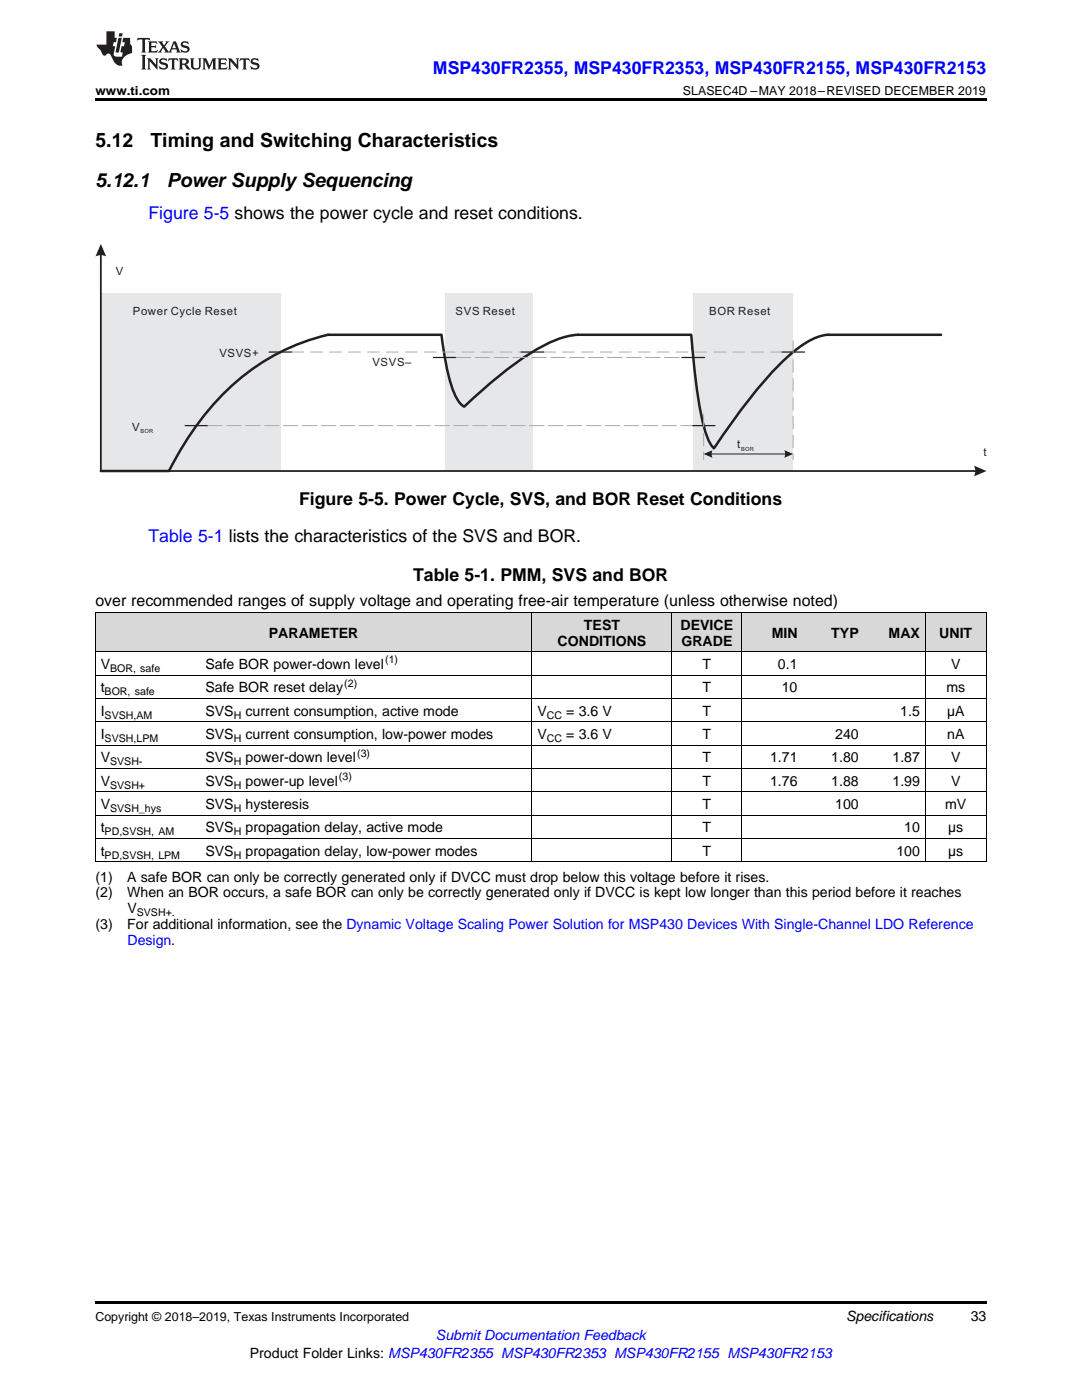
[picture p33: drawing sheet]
<svg xmlns="http://www.w3.org/2000/svg" width="216mm" height="279mm" viewBox="0 0 216 279" stroke-linecap="round" stroke-linejoin="round" font-family="sans-serif">
<defs><g id="words">
<g font-size="3.9">
<text x="19" y="29.3">5.12</text>
<text x="30" y="29.3">Timing and Switching Characteristics</text>
<text x="19" y="37.3">5.12.1</text>
<text x="33.3" y="37.3">Power Supply Sequencing</text>
</g>
<g font-size="3.5" fill="#00f">
<text x="86.4" y="14.8">MSP430FR2355, MSP430FR2353, MSP430FR2155, MSP430FR2153</text>
<text x="29.6" y="43.7">Figure 5-5 shows the power cycle and reset conditions.</text>
<text x="29.6" y="108.1">Table 5-1 lists the characteristics of the SVS and BOR.</text>
</g>
<g font-size="3.5">
<text x="59.7" y="100.7">Figure 5-5. Power Cycle, SVS, and BOR Reset Conditions</text>
<text x="82.4" y="115.9">Table 5-1. PMM, SVS and BOR</text>
</g>
<text font-size="3.2" x="19" y="121">over recommended ranges of supply voltage and operating free-air temperature (unless otherwise noted)</text>
<g font-size="2.8">
<text x="116.5" y="125.7">TEST</text>
<text x="135.8" y="125.7">DEVICE</text>
<text x="53.7" y="127.3">PARAMETER</text>
<text x="111.3" y="128.9">CONDITIONS</text>
<text x="136" y="128.9">GRADE</text>
<text x="154" y="127.3">MIN</text>
<text x="165.9" y="127.3">TYP</text>
<text x="177.3" y="127.3">MAX</text>
<text x="187.4" y="127.3">UNIT</text>
<text x="20.1" y="133.5">V</text>
<text x="41" y="133.5">Safe BOR power-down level</text>
<text x="140.2" y="133.5">T</text>
<text x="155.2" y="133.5">0.1</text>
<text x="189.8" y="133.5">V</text>
<text x="20.1" y="138.2">t</text>
<text x="20.1" y="142.8">I</text>
<text x="41" y="138.2">Safe BOR reset delay</text>
<text x="41" y="142.8">SVS</text>
<text x="49" y="142.8">current consumption, active mode</text>
<text x="107.2" y="142.8">V</text>
<text x="113" y="142.8">= 3.6 V</text>
<text x="140.2" y="138.2">T</text>
<text x="140.2" y="142.8">T</text>
<text x="156" y="138.2">10</text>
<text x="179.6" y="142.8">1.5</text>
<text x="188.8" y="138.2">ms</text>
<text x="189" y="142.8">µA</text>
<text x="20.1" y="147.5">I</text>
<text x="41" y="147.5">SVS</text>
<text x="49" y="147.5">current consumption, low-power modes</text>
<text x="107.2" y="147.5">V</text>
<text x="113" y="147.5">= 3.6 V</text>
<text x="140.2" y="147.5">T</text>
<text x="166.7" y="147.5">240</text>
<text x="189" y="147.5">nA</text>
<text x="20.1" y="152.2">V</text>
<text x="41" y="152.2">SVS</text>
<text x="49" y="152.2">power-down level</text>
<text x="140.2" y="152.2">T</text>
<text x="153.7" y="152.2">1.71</text>
<text x="165.9" y="152.2">1.80</text>
<text x="178.1" y="152.2">1.87</text>
<text x="189.8" y="152.2">V</text>
<text x="20.1" y="156.8">V</text>
<text x="20.1" y="161.5">V</text>
<text x="41" y="156.8">SVS</text>
<text x="41" y="161.5">SVS</text>
<text x="49" y="156.8">power-up level</text>
<text x="49" y="161.5">hysteresis</text>
<text x="140.2" y="156.8">T</text>
<text x="140.2" y="161.5">T</text>
<text x="153.7" y="156.8">1.76</text>
<text x="165.9" y="156.8">1.88</text>
<text x="166.7" y="161.5">100</text>
<text x="178.1" y="156.8">1.99</text>
<text x="188.6" y="161.5">mV</text>
<text x="189.8" y="156.8">V</text>
<text x="20.1" y="166.1">t</text>
<text x="41" y="166.1">SVS</text>
<text x="49" y="166.1">propagation delay, active mode</text>
<text x="140.2" y="166.1">T</text>
<text x="180.4" y="166.1">10</text>
<text x="189.2" y="166.1">µs</text>
<text x="20.1" y="170.8">t</text>
<text x="41" y="170.8">SVS</text>
<text x="49" y="170.8">propagation delay, low-power modes</text>
<text x="140.2" y="170.8">T</text>
<text x="178.9" y="170.8">100</text>
<text x="189.2" y="170.8">µs</text>
<text x="19" y="175.9">(1)</text>
<text x="19" y="179.1">(2)</text>
<text x="25.4" y="175.9">A safe BOR can only be correctly generated only if DVCC must drop below this voltage before it rises.</text>
<text x="25.4" y="179.1">When an BOR occurs, a safe BOR can only be correctly generated only if DVCC is kept low longer than this period before it reaches</text>
<text x="19" y="185.5">(3)</text>
<text x="25.4" y="185.5">For additional information, see the Dynamic Voltage Scaling Power Solution for MSP430 Devices With Single-Channel LDO Reference</text>
<text x="25.4" y="182.3">V</text>
<text x="168.8" y="263.6">Specifications</text>
<text x="193.7" y="263.6">33</text>
<text x="49.8" y="270.9">Product Folder Links: MSP430FR2355 MSP430FR2353 MSP430FR2155 MSP430FR2153</text>
</g>
<g font-size="2.8" fill="#00f">
<text x="25.4" y="188.6">Design.</text>
<text x="87" y="267.4">Submit Documentation Feedback</text>
</g>
<g font-size="2.5">
<text x="19" y="19">www.ti.com</text>
<text x="136.3" y="19">SLASEC4D –MAY 2018–REVISED DECEMBER 2019</text>
<text x="19" y="263.6">Copyright © 2018–2019, Texas Instruments Incorporated</text>
</g>
<g font-size="2.3" fill="#231f20">
<text x="23.1" y="54.8">V</text>
<text x="26.5" y="62.9">Power Cycle Reset</text>
<text x="90.9" y="62.9">SVS Reset</text>
<text x="141.5" y="62.9">BOR Reset</text>
<text x="43.8" y="71.3">VSVS+</text>
<text x="74.3" y="73">VSVS–</text>
<text x="26.4" y="86">V</text>
<text x="147.1" y="89.5">t</text>
<text x="196.2" y="91">t</text>
</g>
<g font-size="2.1">
<text x="22" y="134.1">BOR, safe</text>
<text x="68.7" y="137.1">(2)</text>
<text x="76.9" y="132.4">(1)</text>
<text x="20.9" y="138.7">BOR, safe</text>
<text x="20.9" y="143.4">SVSH,AM</text>
<text x="46.6" y="143.4">H</text>
<text x="109.1" y="143.4">CC</text>
<text x="20.9" y="148.1">SVSH,LPM</text>
<text x="46.6" y="148.1">H</text>
<text x="109.1" y="148.1">CC</text>
<text x="22" y="152.7">SVSH-</text>
<text x="46.6" y="152.7">H</text>
<text x="67.6" y="155.7">(3)</text>
<text x="71.3" y="151">(3)</text>
<text x="22" y="157.4">SVSH+</text>
<text x="46.6" y="157.4">H</text>
<text x="20.9" y="166.7">PD,SVSH, AM</text>
<text x="22" y="162">SVSH_hys</text>
<text x="46.6" y="162">H</text>
<text x="46.6" y="166.7">H</text>
<text x="20.9" y="171.3">PD,SVSH, LPM</text>
<text x="46.6" y="171.3">H</text>
<text x="27.3" y="182.8">SVSH+.</text>
</g>
<g font-size="1.1" fill="#231f20">
<text x="28" y="86.5">BOR</text>
<text x="147.9" y="89.9">BOR</text>
</g>
</g></defs>
<g fill="#d8d8d8">
<path d="M19 122.3h20.9v7.8h-20.9z"/>
<path d="M39.9 122.3h66.3v7.8h-66.3z"/>
<path d="M106.2 122.3h27.9v7.8h-27.9z"/>
<path d="M134.1 122.3h13.9v7.8h-13.9z"/>
<path d="M148 122.3h12.2v7.8h-12.2z"/>
<path d="M160.2 122.3h12.2v7.8h-12.2z"/>
<path d="M172.4 122.3h12.2v7.8h-12.2z"/>
<path d="M184.6 122.3h12.2v7.8h-12.2z"/>
</g>
<path d="M19 259.7h177.8v.5h-177.8z" fill="#000"/>
<g fill="none" stroke="#000" stroke-width=".2">
<path d="M19 139.4h177.8M19 134.7h177.8M19 130.1h177.8M19 122.3h177.8M19.1 122.3v49.7M106.1 122.3v49.7M134 122.3v49.7M148 122.3v49.7M184.6 122.3v49.7M196.8 122.3v49.7M19 158h177.8M19 153.4h177.8"/>
<path d="M19 148.7h177.8M19 144.1h177.8M19 172h177.8M19 167.3h177.8M19 162.7h177.8"/>
</g>
<g fill="#e6e7e9">
<path d="M138.3 58.7h20v35.3h-20z" fill-rule="evenodd"/>
<path d="M20.1 58.7h35.9v35.3h-35.9z" fill-rule="evenodd"/>
<path d="M88.8 58.7h17.4v35.3h-17.4z" fill-rule="evenodd"/>
</g>
<path d="M187.8 66.8h-22.7a13 13 0 0 0-7.1 3.7 87.3 87.3 0 0 0-13.9 16.6l-1.6 2.4a9.8 9.8 0 0 1-2.2-4.8 113.8 113.8 0 0 1-2.4-17.9h-22.6a20.9 20.9 0 0 0-9.6 3.8 89.9 89.9 0 0 0-13.1 10.6 7.3 7.3 0 0 1-2.6-4.4l-1-4.3-.9-5.7h-22.7a44.8 44.8 0 0 0-27 19.3 69.3 69.3 0 0 0-4.7 7.9h-13.6" fill="none" stroke="#231f20" stroke-width=".5"/>
<path d="M86.5 71.3h4.5M103.9 70.3h4.6M136.1 71.3h4.5M156 70.3h4.5M36.9 84.9h4.6M138.1 84.9h4.6" fill="none" stroke="#231f20" stroke-width=".25"/>
<path d="M91 71.3h45.1M41.5 84.9h96.6" fill="none" stroke="#a8a9ad" stroke-width=".2" stroke-dasharray="2.9 .9"/>
<path d="M108.5 70.3h47.5" fill="none" stroke="#a8a9ad" stroke-width=".2" stroke-dasharray="2.4 1.4"/>
<path d="M33.7 94h161.9" fill="none" stroke="#231f20" stroke-width=".36"/>
<path d="M194.3 92.9l2.5 1.1-2.5 1.1a2.28 2.28 0 0 0 0-2.2z" fill-rule="evenodd" fill="#231f20"/>
<path d="M20.1 49.9v44.1" fill="none" stroke="#231f20" stroke-width=".36"/>
<path d="M20.1 48.7l1.1 2.5a2.28 2.28 0 0 0-2.1 0z" fill-rule="evenodd" fill="#231f20"/>
<path d="M158.3 68v23.7M140.4 82.7v9" fill="none" stroke="#a8a9ad" stroke-width=".2" stroke-dasharray="2.5 1.3"/>
<path d="M141.3 90.6h16.1" fill="none" stroke="#231f20" stroke-width=".2"/>
<g fill="#231f20">
<path d="M140.4 90.6l1.8-.8a1.62 1.62 0 0 0 0 1.6z" fill-rule="evenodd"/>
<path d="M156.5 89.8l1.8 .8-1.8 .8a1.62 1.62 0 0 0 0-1.6z" fill-rule="evenodd"/>
</g>
<path d="M53.7 70.3h4.5" fill="none" stroke="#231f20" stroke-width=".25"/>
<path d="M58.2 70.3h45.7" fill="none" stroke="#a8a9ad" stroke-width=".2" stroke-dasharray="2.4 1.4"/>
<path d="M19 19.5h177.8v.5h-177.8z" fill="#000"/>
<g fill="#231f20">
<path d="M27.5 7.6l-.1 .5 .4-.2h.6v.1v2.1l-.2 .4h1l-.3-.4v-2.1l.1-.1h.5l.5 .2-.2-.5zM29.5 8.3l.2 .3v1.5l-.2 .4h1.8l.2-.6a1.04 1.04 0 0 1-1.3 .2v-.7h.6l.3 .2v-.6l-.3 .2h-.6v-.6l.8-.1 .4 .3-.2-.5zM31.5 8.3l.9 1.1-.9 1.1h.8l-.2-.2 .5-.7 .4 .7-.2 .2h1.5l-.1-.2 .1-.4h.9l.1 .4-.2 .2h1l-.3-.3-.7-1.9h-.5l-.9 2-.8-1 .9-1h-.8l.1 .3-.3 .5-.4-.6 .2-.2zM34.7 8.6l.4 1h-.7zM36.3 8.4a.63 .63 0 0 0-.2 .7 .63 .63 0 0 0 .6 .4l.6 .2 .1 .2a.75 .75 0 0 1-.7 .4 .75 .75 0 0 1-.6-.5l.1 .7 .1-.1a1.11 1.11 0 0 0 1.5-.6 1.13 1.13 0 0 0-1.2-.8l-.1-.4a1.04 1.04 0 0 1 1.2 .2l-.2-.5-.1 .1-.5-.2zM28.2 10.9l.2 .4v2.2l-.2 .4h1l-.3-.4v-2.2l.3-.4zM29.3 11.6l.3 .4v1.5l-.3 .4h.8l-.2-.4v-1.3l1.5 1.7v-1.9l.2-.4h-.7l.2 .4v.9l-1.1-1.3zM32 11.8a.62 .62 0 0 0-.2 .7 .62 .62 0 0 0 .6 .4l.6 .1 .1 .3a.76 .76 0 0 1-.7 .3 .76 .76 0 0 1-.6-.4l.1 .7 .1-.1a1.11 1.11 0 0 0 1.5-.6 1.13 1.13 0 0 0-1.2-.8l-.1-.4a1.04 1.04 0 0 1 1.2 .2l-.2-.6-.1 .1-.5-.1zM33.7 11.6l-.2 .6a.61 .61 0 0 1 .8-.3v1.6l-.2 .4h.9l-.2-.4v-1.6a.63 .63 0 0 1 .8 .3l-.2-.6zM35.6 11.6l.3 .4v1.5l-.3 .4h1l-.2-.2v-.8l.5 .2a.76 .76 0 0 0 1.2 .7l-1-1a.58 .58 0 0 0 .6-.5 .58 .58 0 0 0-.5-.6zM36.4 11.9h.1a.45 .45 0 0 1 .5 .1 .45 .45 0 0 1 .1 .5l-.7 .2zM37.9 11.6l.2 .2a2.17 2.17 0 0 0 .3 1.9 .99 .99 0 0 0 1.6-.6v-1.1l.2-.4h-.7l.2 .2a1.92 1.92 0 0 1-.2 1.8 .6 .6 0 0 1-.9-.5v-1.1l.2-.4zM40.4 11.6l.2 .4v1.5l-.2 .4h.7l-.2-.4v-1.4l.8 1.8 .8-1.8v1.4l-.2 .4h.9l-.2-.4v-1.5l.2-.4h-.8l-.6 1.5-.6-1.5zM43.4 11.6l.2 .4v1.5l-.2 .4h1.8l.2-.6a1.04 1.04 0 0 1-1.3 .1v-.6h.5l.4 .2v-.6l-.4 .2h-.5v-.7h.8l.3 .3-.1-.6zM45.5 11.6l.2 .4v1.5l-.2 .4h.7l-.2-.4v-1.3l1.5 1.7v-1.9l.2-.4h-.7l.2 .4v.9l-1.1-1.3zM47.9 11.6l-.1 .6a.61 .61 0 0 1 .8-.3v1.6l-.3 .4h1l-.3-.4 .1-1.6a.63 .63 0 0 1 .7 .3l-.1-.6zM50.2 11.8a.62 .62 0 0 0-.2 .7 .62 .62 0 0 0 .6 .4l.6 .1 .2 .3a.76 .76 0 0 1-.8 .3 .76 .76 0 0 1-.6-.4l.1 .7 .2-.1a1.11 1.11 0 0 0 1.5-.6 1.13 1.13 0 0 0-1.3-.8l-.1-.4a1.04 1.04 0 0 1 1.2 .2l-.1-.6-.2 .1-.5-.1z"/>
<path d="M21.2 6.3v2.6h-1.9l.1 .4 .7 .9a.91 .91 0 0 0 1 .8 .56 .56 0 0 1 .5-.3 .56 .56 0 0 1 .5 .3l.4 .8a1.53 1.53 0 0 0 1.9 1.2 1.54 1.54 0 0 1 1-2.1l.9-.3v-1.4a1.52 1.52 0 0 1-.3-1.6h-1.4l-.2 .8h.5l-.2 .8h-.4l-.2 1v.2l.4 .1-.2 .8a1.93 1.93 0 0 1-1.6-.3l.3-1.8h-.5l.2-.8h.4l.2-.8h-.4v-1.3zM23.6 7.6l-.6 2.9h.7l.6-2.9zM23.8 6.6l-.1 .7h.6l.2-.7z"/>
</g>
<use href="#words"/>
</svg>
